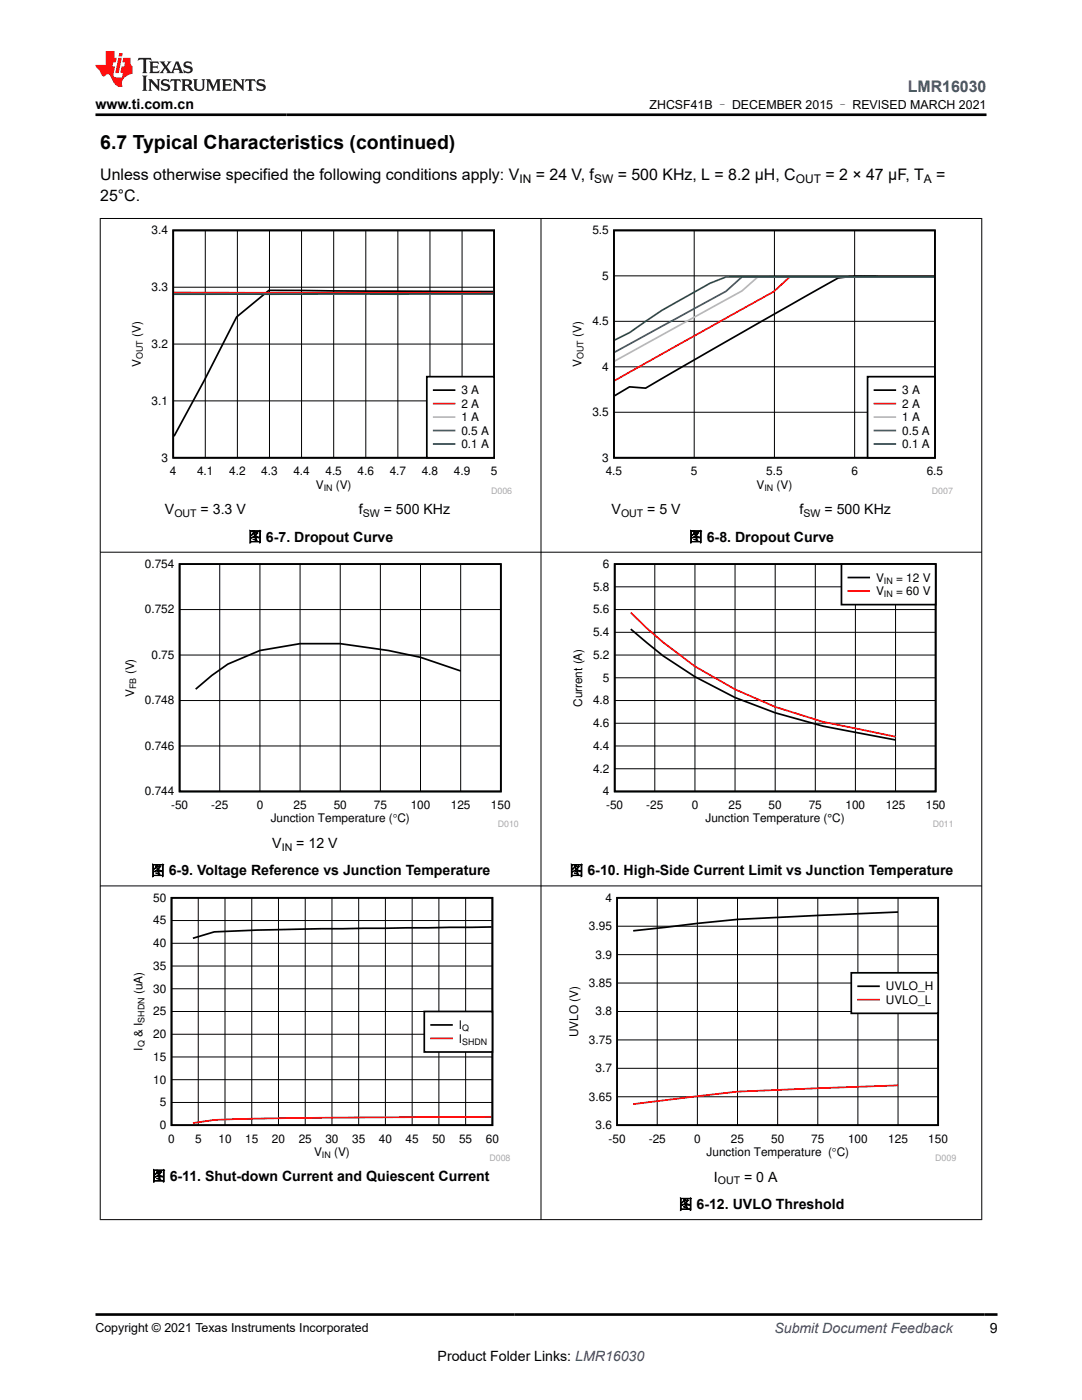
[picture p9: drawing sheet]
<svg xmlns="http://www.w3.org/2000/svg" width="216mm" height="279mm" viewBox="0 0 216 279" stroke-linecap="round" stroke-linejoin="round" font-family="sans-serif">
<defs><g id="words">
<text font-size="3.9" x="20" y="29.8">6.7 Typical Characteristics (continued)</text>
<text font-size="3.2" fill="#00f" x="181.1" y="18.3">LMR16030</text>
<g font-size="3.2">
<text x="20" y="36">Unless otherwise specified the following conditions apply: V</text>
<text x="106.9" y="36">= 24 V, f</text>
<text x="123.3" y="36">= 500 KHz, L = 8.2 µH, C</text>
<text x="164.7" y="36">= 2 × 47 µF, T</text>
<text x="186.8" y="36">=</text>
<text x="20" y="40.2">25°C.</text>
</g>
<g font-size="2.8">
<text x="19" y="21.7">www.ti.com.cn</text>
<text x="32.9" y="102.6">V</text>
<text x="40" y="102.6">= 3.3 V</text>
<text x="71.6" y="102.6">f</text>
<text x="76.6" y="102.6">= 500 KHz</text>
<text x="122" y="102.6">V</text>
<text x="129.2" y="102.6">= 5 V</text>
<text x="159.5" y="102.6">f</text>
<text x="164.5" y="102.6">= 500 KHz</text>
<text x="49.5" y="108.1">图 6-7. Dropout Curve</text>
<text x="137.4" y="108.1">图 6-8. Dropout Curve</text>
<text x="54.3" y="169.2">V</text>
<text x="59.1" y="169.2">= 12 V</text>
<text x="30.1" y="174.7">图 6-9. Voltage Reference vs Junction Temperature</text>
<text x="113.6" y="174.7">图 6-10. High-Side Current Limit vs Junction Temperature</text>
<text x="30.3" y="235.7">图 6-11. Shut-down Current and Quiescent Current</text>
<text x="142.4" y="235.8">I</text>
<text x="148.5" y="235.8">= 0 A</text>
<text x="135.4" y="241.3">图 6-12. UVLO Threshold</text>
<text x="197.5" y="266.1">9</text>
<text x="87.3" y="271.7">Product Folder Links: LMR16030</text>
</g>
<text font-size="2.8" fill="#00f" x="154.5" y="266.1">Submit Document Feedback</text>
<g font-size="2.5">
<text x="129.6" y="21.8">ZHCSF41B – DECEMBER 2015 – REVISED MARCH 2021</text>
<text x="19" y="265.8">Copyright © 2021 Texas Instruments Incorporated</text>
</g>
<g font-size="2.4">
<text x="103.7" y="36.6">IN</text>
<text x="118.5" y="36.6">SW</text>
<text x="158.8" y="36.6">OUT</text>
<text x="184.4" y="36.6">A</text>
<text x="30.3" y="46.8">3.4</text>
<text x="118.2" y="46.8">5.5</text>
<text x="30.3" y="58.1">3.3</text>
<text x="120.2" y="55.8">5</text>
<text x="118.2" y="64.9">4.5</text>
<text x="28.1" y="67.3" transform="rotate(-90 28.1 67.3)">(V)</text>
<text x="30.3" y="69.4">3.2</text>
<text x="116" y="67.3" transform="rotate(-90 116 67.3)">(V)</text>
<text x="28.1" y="73.2" transform="rotate(-90 28.1 73.2)">V</text>
<text x="116" y="73.2" transform="rotate(-90 116 73.2)">V</text>
<text x="120.2" y="74">4</text>
<text x="30.3" y="80.8">3.1</text>
<text x="92.1" y="78.7">3 A</text>
<text x="92.1" y="81.4">2 A</text>
<text x="118.2" y="83">3.5</text>
<text x="180" y="78.7">3 A</text>
<text x="180" y="81.4">2 A</text>
<text x="92.1" y="84.1">1 A</text>
<text x="92.1" y="86.8">0.5 A</text>
<text x="92.1" y="89.4">0.1 A</text>
<text x="180" y="84.1">1 A</text>
<text x="180" y="86.8">0.5 A</text>
<text x="180" y="89.4">0.1 A</text>
<text x="32.2" y="92.1">3</text>
<text x="33.9" y="94.8">4</text>
<text x="39.3" y="94.8">4.1</text>
<text x="45.7" y="94.8">4.2</text>
<text x="52.1" y="94.8">4.3</text>
<text x="58.5" y="94.8">4.4</text>
<text x="64.9" y="94.8">4.5</text>
<text x="71.4" y="94.8">4.6</text>
<text x="77.8" y="94.8">4.7</text>
<text x="84.2" y="94.8">4.8</text>
<text x="90.6" y="94.8">4.9</text>
<text x="97.9" y="94.8">5</text>
<text x="120.2" y="92.1">3</text>
<text x="120.9" y="94.8">4.5</text>
<text x="137.9" y="94.8">5</text>
<text x="152.9" y="94.8">5.5</text>
<text x="169.9" y="94.8">6</text>
<text x="184.9" y="94.8">6.5</text>
<text x="63" y="97.5">V</text>
<text x="67" y="97.5">(V)</text>
<text x="151" y="97.5">V</text>
<text x="155" y="97.5">(V)</text>
<text x="28.9" y="113.4">0.754</text>
<text x="120.3" y="113.4">6</text>
<text x="118.3" y="117.9">5.8</text>
<text x="174.8" y="116.1">V</text>
<text x="174.8" y="118.8">V</text>
<text x="178.8" y="116.1">= 12 V</text>
<text x="178.8" y="118.8">= 60 V</text>
<text x="28.9" y="122.4">0.752</text>
<text x="118.3" y="122.4">5.6</text>
<text x="30.2" y="131.5">0.75</text>
<text x="118.3" y="131.5">5.2</text>
<text x="118.3" y="127">5.4</text>
<text x="26.7" y="134.6" transform="rotate(-90 26.7 134.6)">(V)</text>
<text x="120.3" y="136">5</text>
<text x="26.7" y="139.1" transform="rotate(-90 26.7 139.1)">V</text>
<text x="28.9" y="140.6">0.748</text>
<text x="116.2" y="141.1" transform="rotate(-90 116.2 141.1)">Current (A)</text>
<text x="118.3" y="140.6">4.8</text>
<text x="28.9" y="149.6">0.746</text>
<text x="118.3" y="149.6">4.4</text>
<text x="118.3" y="145.1">4.6</text>
<text x="118.3" y="154.2">4.2</text>
<text x="28.9" y="158.7">0.744</text>
<text x="34.1" y="161.4">-50</text>
<text x="42.2" y="161.4">-25</text>
<text x="51.2" y="161.4">0</text>
<text x="58.6" y="161.4">25</text>
<text x="66.6" y="161.4">50</text>
<text x="74.6" y="161.4">75</text>
<text x="81.9" y="161.4">100</text>
<text x="90" y="161.4">125</text>
<text x="98" y="161.4">150</text>
<text x="120.3" y="158.7">4</text>
<text x="120.9" y="161.4">-50</text>
<text x="129" y="161.4">-25</text>
<text x="138" y="161.4">0</text>
<text x="145.4" y="161.4">25</text>
<text x="153.4" y="161.4">50</text>
<text x="161.4" y="161.4">75</text>
<text x="168.7" y="161.4">100</text>
<text x="176.7" y="161.4">125</text>
<text x="184.7" y="161.4">150</text>
<text x="54" y="164.1">Junction Temperature (qC)</text>
<text x="140.8" y="164.1">Junction Temperature (°C)</text>
<text x="30.6" y="180">50</text>
<text x="120.8" y="180">4</text>
<text x="30.6" y="184.5">45</text>
<text x="117.5" y="185.6">3.95</text>
<text x="30.6" y="189">40</text>
<text x="118.8" y="191.3">3.9</text>
<text x="30.6" y="193.6">35</text>
<text x="117.5" y="197">3.85</text>
<text x="176.8" y="197.7">UVLO_H</text>
<text x="28.4" y="198.5" transform="rotate(-90 28.4 198.5)">(uA)</text>
<text x="30.6" y="202.6">25</text>
<text x="30.6" y="198.1">30</text>
<text x="118.8" y="202.6">3.8</text>
<text x="176.8" y="200.3">UVLO_L</text>
<text x="28.4" y="209.7" transform="rotate(-90 28.4 209.7)">I</text>
<text x="28.4" y="207" transform="rotate(-90 28.4 207)">&amp; I</text>
<text x="30.6" y="207.2">20</text>
<text x="91.6" y="205.4">I</text>
<text x="91.6" y="208.1">I</text>
<text x="115.4" y="207" transform="rotate(-90 115.4 207)">UVLO (V)</text>
<text x="117.5" y="208.3">3.75</text>
<text x="30.6" y="211.7">15</text>
<text x="118.8" y="214">3.7</text>
<text x="30.6" y="216.2">10</text>
<text x="31.9" y="220.8">5</text>
<text x="117.5" y="219.7">3.65</text>
<text x="31.9" y="225.3">0</text>
<text x="118.8" y="225.3">3.6</text>
<text x="33.6" y="228">0</text>
<text x="38.9" y="228">5</text>
<text x="43.6" y="228">10</text>
<text x="48.9" y="228">15</text>
<text x="54.3" y="228">20</text>
<text x="59.6" y="228">25</text>
<text x="62.7" y="230.7">V</text>
<text x="64.9" y="228">30</text>
<text x="66.7" y="230.7">(V)</text>
<text x="70.3" y="228">35</text>
<text x="75.6" y="228">40</text>
<text x="80.9" y="228">45</text>
<text x="86.3" y="228">50</text>
<text x="91.6" y="228">55</text>
<text x="96.9" y="228">60</text>
<text x="121.4" y="228">-50</text>
<text x="129.4" y="228">-25</text>
<text x="138.5" y="228">0</text>
<text x="141" y="230.7">Junction Temperature (qC)</text>
<text x="145.9" y="228">25</text>
<text x="153.9" y="228">50</text>
<text x="161.9" y="228">75</text>
<text x="169.2" y="228">100</text>
<text x="177.2" y="228">125</text>
<text x="185.2" y="228">150</text>
</g>
<g font-size="2.1">
<text x="34.8" y="103.2">OUT</text>
<text x="72.4" y="103.2">SW</text>
<text x="123.9" y="103.2">OUT</text>
<text x="160.3" y="103.2">SW</text>
<text x="56.2" y="169.8">IN</text>
<text x="143.2" y="236.4">OUT</text>
</g>
<g font-size="1.8">
<text x="28.5" y="71.6" transform="rotate(-90 28.5 71.6)">OUT</text>
<text x="116.4" y="71.6" transform="rotate(-90 116.4 71.6)">OUT</text>
<text x="64.6" y="97.9">IN</text>
<text x="152.5" y="97.9">IN</text>
<text x="176.4" y="116.5">IN</text>
<text x="176.4" y="119.2">IN</text>
<text x="27.2" y="137.5" transform="rotate(-90 27.2 137.5)">FB</text>
<text x="28.8" y="209" transform="rotate(-90 28.8 209)">Q</text>
<text x="28.8" y="204.1" transform="rotate(-90 28.8 204.1)">SHDN</text>
<text x="92.2" y="205.8">Q</text>
<text x="92.2" y="208.5">SHDN</text>
<text x="64.2" y="231.1">IN</text>
</g>
<g font-size="1.8" fill="#a8a8a8">
<text x="98" y="98.5">D006</text>
<text x="186" y="98.5">D007</text>
<text x="99.3" y="165.1">D010</text>
<text x="186.1" y="165.1">D011</text>
<text x="97.7" y="231.7">D008</text>
<text x="186.6" y="231.7">D009</text>
</g>
</g></defs>
<path d="M34.6 46h64v45.4h-64zM98.4 58.2l-44.7-.3-6.5 5.4-6.4 12.5-6.1 11.3" fill="none" stroke="#000" stroke-width=".34"/>
<path d="M34.6 57.3h64M41 46v45.4M47.4 46v45.4M53.8 46v45.4M60.2 46v45.4M66.6 46v45.4M73 46v45.4M79.4 46v45.4M85.8 46v45.4M92.2 46v45.4M34.6 68.7h64M34.6 80h64" fill="none" stroke="#000" stroke-width=".2"/>
<path d="M34.7 58.4l63.7 .1" fill="none" stroke="#f00" stroke-width=".34"/>
<path d="M34.7 58.6l63.7 .1" fill="none" stroke="#b8b8b8" stroke-width=".34"/>
<path d="M98.4 58.7h-63.7" fill="none" stroke="#295c75" stroke-width=".34"/>
<path d="M98.4 58.7h-63.7" fill="none" stroke="#286b48" stroke-width=".34"/>
<path d="M85.2 75.2h13.4v16.2h-13.4z" fill-rule="evenodd" fill="#fff"/>
<path d="M85.2 75.2h13.4v16.2h-13.4zM86.5 77.9h4.2" fill="none" stroke="#000" stroke-width=".34"/>
<path d="M86.5 80.5h4.2" fill="none" stroke="#f00" stroke-width=".34"/>
<path d="M86.5 83.2h4.2" fill="none" stroke="#b8b8b8" stroke-width=".34"/>
<path d="M86.5 85.9h4.2" fill="none" stroke="#295c75" stroke-width=".34"/>
<path d="M86.5 88.6h4.2" fill="none" stroke="#286b48" stroke-width=".34"/>
<path d="M113.8 45h76.3v53.6h-76.3z" fill-rule="evenodd" fill="#fff"/>
<path d="M122.5 46h64v45.4h-64zM186.4 55.2l-16-.1-3.2 .4-38.4 22-3.2-.3-2.9 1.8" fill="none" stroke="#000" stroke-width=".34"/>
<path d="M122.5 55.1h64.1M138.5 46v45.4M154.5 46v45.4M170.5 46v45.4M122.5 73.2h64.1M122.5 64.1h64.1M122.5 82.3h64.1" fill="none" stroke="#000" stroke-width=".2"/>
<path d="M186.4 55.2h-28.7l-3.3 3-31.7 17.7" fill="none" stroke="#f00" stroke-width=".34"/>
<path d="M186.4 55.3l-35.2-.1-3.2 2.9-25.3 14" fill="none" stroke="#b8b8b8" stroke-width=".34"/>
<path d="M186.4 55.3h-38.3l-3.2 2.8-22.2 12.2" fill="none" stroke="#295c75" stroke-width=".34"/>
<path d="M186.4 55.2l-41.5 .1-3.2 1.2-3.3 1.9a82.8 82.8 0 0 0-12.8 8l-2.9 1.5" fill="none" stroke="#286b48" stroke-width=".34"/>
<path d="M173.1 75.2h13.4v16.2h-13.4z" fill-rule="evenodd" fill="#fff"/>
<path d="M173.1 75.2h13.4v16.2h-13.4zM174.5 77.9h4.1" fill="none" stroke="#000" stroke-width=".34"/>
<path d="M174.5 80.5h4.1" fill="none" stroke="#f00" stroke-width=".34"/>
<path d="M174.5 83.2h4.1" fill="none" stroke="#b8b8b8" stroke-width=".34"/>
<path d="M174.5 85.9h4.1" fill="none" stroke="#295c75" stroke-width=".34"/>
<path d="M174.5 88.6h4.1" fill="none" stroke="#286b48" stroke-width=".34"/>
<path d="M24.5 111.6h79v53.6h-79z" fill-rule="evenodd" fill="#fff"/>
<path d="M35.8 112.6h64.1v45.4h-64.1zM91.9 133.9l-8-2.7-6.4-1.4-9.6-1.3h-8l-8 1.3-6.4 2.7-3.3 2.3-3.2 2.7" fill="none" stroke="#000" stroke-width=".34"/>
<path d="M43.8 112.6v45.4M51.9 112.6v45.4M59.9 112.6v45.4M67.9 112.6v45.4M75.9 112.6v45.4M83.9 112.6v45.4M91.9 112.6v45.4M35.8 139.8h64.1M35.8 130.7h64.1M35.8 121.7h64.1M35.8 148.9h64.1" fill="none" stroke="#000" stroke-width=".2"/>
<path d="M113.9 111.6h76.1v53.6h-76.1z" fill-rule="evenodd" fill="#fff"/>
<path d="M122.7 112.6h64v45.4h-64zM125.9 125.6a75.7 75.7 0 0 0 28.8 16.7l9.6 2.6 14.4 2.8" fill="none" stroke="#000" stroke-width=".34"/>
<g fill="none" stroke="#000" stroke-width=".2">
<path d="M122.7 117.1h64M130.7 112.6v45.4M138.7 112.6v45.4M146.7 112.6v45.4M154.7 112.6v45.4M162.7 112.6v45.4M170.7 112.6v45.4M178.7 112.6v45.4M122.7 139.8h64M122.7 135.3h64M122.7 130.7h64M122.7 126.2h64"/>
<path d="M122.7 121.7h64M122.7 153.4h64M122.7 148.9h64M122.7 144.3h64"/>
</g>
<path d="M125.9 122.2a78.5 78.5 0 0 0 28.8 18.9l9.6 3 14.4 2.9" fill="none" stroke="#f00" stroke-width=".34"/>
<path d="M167.9 112.6h18.8v8.1h-18.8z" fill-rule="evenodd" fill="#fff"/>
<path d="M167.9 112.6h18.8v8.1h-18.8zM169.3 115.3h4.1" fill="none" stroke="#000" stroke-width=".34"/>
<path d="M169.3 117.9h4.1" fill="none" stroke="#f00" stroke-width=".34"/>
<path d="M26.2 178.2h75.6v53.6h-75.6z" fill-rule="evenodd" fill="#fff"/>
<path d="M34.2 179.2h64.1v45.4h-64.1zM98.1 185l-21.2 .3a797.9 797.9 0 0 0-34.1 .7l-4.3 1.3" fill="none" stroke="#000" stroke-width=".34"/>
<g fill="none" stroke="#000" stroke-width=".2">
<path d="M39.6 179.2v45.4M44.9 179.2v45.4M50.2 179.2v45.4M55.6 179.2v45.4M60.9 179.2v45.4M66.2 179.2v45.4M71.6 179.2v45.4M76.9 179.2v45.4M82.2 179.2v45.4M87.6 179.2v45.4M92.9 179.2v45.4M34.2 197.3h64.1"/>
<path d="M34.2 192.8h64.1M34.2 188.3h64.1M34.2 183.7h64.1M34.2 215.5h64.1M34.2 210.9h64.1M34.2 206.4h64.1M34.2 201.9h64.1M34.2 220h64.1"/>
</g>
<path d="M98.1 222.9l-46.8 .3-8.5 .3-4.3 .6" fill="none" stroke="#f00" stroke-width=".34"/>
<path d="M84.7 201.9h13.6v8h-13.6z" fill-rule="evenodd" fill="#fff"/>
<path d="M84.7 201.9h13.6v8h-13.6zM86 204.5h4.2" fill="none" stroke="#000" stroke-width=".34"/>
<path d="M86 207.2h4.2" fill="none" stroke="#f00" stroke-width=".34"/>
<path d="M113.1 178.2h77.7v53.6h-77.7z" fill-rule="evenodd" fill="#fff"/>
<path d="M123.1 179.2h64.1v45.4h-64.1zM179.2 182l-32 1.5-20.9 2.3" fill="none" stroke="#000" stroke-width=".34"/>
<g fill="none" stroke="#000" stroke-width=".2">
<path d="M131.1 179.2v45.4M139.2 179.2v45.4M147.2 179.2v45.4M155.2 179.2v45.4M163.2 179.2v45.4M171.2 179.2v45.4M179.2 179.2v45.4M123.1 196.2h64.1M123.1 190.5h64.1M123.1 184.8h64.1M123.1 218.9h64.1M123.1 213.2h64.1"/>
<path d="M123.1 207.5h64.1M123.1 201.9h64.1"/>
</g>
<path d="M179.2 216.6l-32 1.3-20.9 2.5" fill="none" stroke="#f00" stroke-width=".34"/>
<path d="M169.9 194.1h17.3v8.1h-17.3z" fill-rule="evenodd" fill="#fff"/>
<path d="M169.9 194.1h17.3v8.1h-17.3zM171.2 196.8h4.2" fill="none" stroke="#000" stroke-width=".34"/>
<path d="M171.2 199.5h4.2" fill="none" stroke="#f00" stroke-width=".34"/>
<path d="M19.9 43.6h176.1M20 43.5v200M107.9 43.5v200M195.9 43.5v200M19.9 110.2h176.1M19.9 176.8h176.1M19.9 243.4h176.1" fill="none" stroke="#000" stroke-width=".2"/>
<path d="M27.7 11.6l-.2 .5 .5-.2h.6v.1v2.2l-.2 .4h1l-.2-.4v-2.2v-.1h.5l.5 .2-.1-.5zM29.8 12.3l.2 .4v1.5l-.2 .4h1.9l.1-.6a1.08 1.08 0 0 1-1.3 .2v-.7h.6l.4 .2v-.7l-.4 .2h-.6v-.5l.2-.2a1 1 0 0 1 1 .3l-.1-.5zM31.8 12.3l1 1.1-1 1.2h.9l-.2-.2 .4-.8 .5 .8-.2 .2h1.6l-.2-.2 .1-.5h1l.1 .5-.1 .2h.9l-.2-.3-.8-2h-.5l-1 2.2-.8-1.1 .9-1.1h-.8l.2 .2-.5 .6-.3-.6 .1-.2zM35.2 12.7l.4 1h-.8zM36.8 12.4a.65 .65 0 0 0-.2 .7 .65 .65 0 0 0 .6 .5l.7 .1 .1 .3a.79 .79 0 0 1-.7 .4 .79 .79 0 0 1-.7-.5l.1 .7 .2-.1a.93 .93 0 0 0 1.1 .1 .93 .93 0 0 0 .4-1 1.46 1.46 0 0 0-1.2-.6l-.1-.3a1.09 1.09 0 0 1 1.2 .2l-.2-.6-.1 .1-.6-.2zM28.4 15.1l.2 .4v2.2l-.2 .4h1l-.2-.4v-2.2l.2-.4zM29.6 15.8l.2 .4v1.5l-.2 .4h.8l-.3-.4v-1.3l1.7 1.8v-2l.2-.4h-.8l.2 .2 .1 1.1-1.2-1.3zM32.3 15.9a.65 .65 0 0 0-.2 .8 .65 .65 0 0 0 .7 .4l.6 .2 .1 .2a.79 .79 0 0 1-.7 .4 .79 .79 0 0 1-.7-.5l.1 .7 .2-.1a.93 .93 0 0 0 1.1 .1 .93 .93 0 0 0 .4-.9 1.46 1.46 0 0 0-1.2-.6l-.1-.4a1.09 1.09 0 0 1 1.2 .2l-.2-.6-.1 .1-.6-.1zM34.1 15.8l-.1 .6a.63 .63 0 0 1 .7-.3l.1 1.6-.3 .4h1l-.2-.4v-1.6a.66 .66 0 0 1 .8 .3l-.1-.6zM36.2 15.8l.2 .4v1.5l-.2 .4h.9l-.2-.2v-.7h.5l.1 .2a.79 .79 0 0 0 1.2 .6l-1-.9a.61 .61 0 0 0 .6-.6 .61 .61 0 0 0-.5-.7zM36.9 16.1h.2a.47 .47 0 0 1 .5 .1 .47 .47 0 0 1 .1 .5l-.2 .1-.6 .1zM38.5 15.8l.2 .2a2.27 2.27 0 0 0 .4 2 1.04 1.04 0 0 0 1.7-.7v-1.3l.2-.2h-.8l.2 .4v1.1a.6 .6 0 0 1-.6 .6 .6 .6 0 0 1-.6-.6v-1.1l.3-.4zM41.1 15.8l.2 .4v1.5l-.2 .4h.7l-.2-.4v-1.4l.9 1.9 .8-1.9v1.4l-.2 .4h1l-.3-.4v-1.5l.3-.4h-.8l-.7 1.5-.7-1.5zM44.3 15.8l.2 .4v1.5l-.2 .4h1.9l.1-.6a1.09 1.09 0 0 1-1.3 .2v-.7h.6l.4 .2v-.6l-.4 .2h-.6v-.6l.2-.1a1.01 1.01 0 0 1 1 .3l-.1-.6zM46.4 15.8l.3 .4v1.5l-.3 .4h.8l-.2-.4v-1.3l1.6 1.8v-2l.2-.4h-.7l.2 .2v1.1l-1.2-1.3zM49 15.8l-.1 .6a.63 .63 0 0 1 .8-.3v1.6l-.3 .4h1l-.2-.4v-1.6a.66 .66 0 0 1 .8 .3l-.1-.6zM51.4 15.9a.65 .65 0 0 0-.2 .8 .65 .65 0 0 0 .6 .4l.6 .2 .2 .2a.79 .79 0 0 1-.8 .4 .79 .79 0 0 1-.6-.5l.1 .7 .2-.1a.93 .93 0 0 0 1 .1 .93 .93 0 0 0 .5-.9 1.46 1.46 0 0 0-1.3-.6l-.1-.4a1.09 1.09 0 0 1 1.3 .2l-.2-.6-.2 .1-.5-.1z" fill="#231f20"/>
<path d="M21.1 10.2v2.8h-2.1l.1 .3 .9 1a.95 .95 0 0 0 .9 .9 .59 .59 0 0 1 .6-.4 .59 .59 0 0 1 .5 .4l.4 .7a1.59 1.59 0 0 0 2.1 1.4 1.61 1.61 0 0 1 1-2.3l1-.3-.1-1.5a1.59 1.59 0 0 1-.4-1.7h-1.4l-.2 .9h.5l-.1 .9h-.5l-.2 1v.2l.4 .1-.2 .9h-.6a.73 .73 0 0 1-1.1-.7l.3-1.5h-.5l.2-.9h.5l.2-.9h-.5v-1.3zM23.6 11.5l-.6 3.1h.7l.6-3.1zM23.8 10.6l-.1 .6h.7l.1-.6z" fill="#ed1c24"/>
<path d="M19 22.9h177.8M19.1 262.3h179.9" fill="none" stroke="#000" stroke-width=".53"/>
<use href="#words"/>
</svg>
